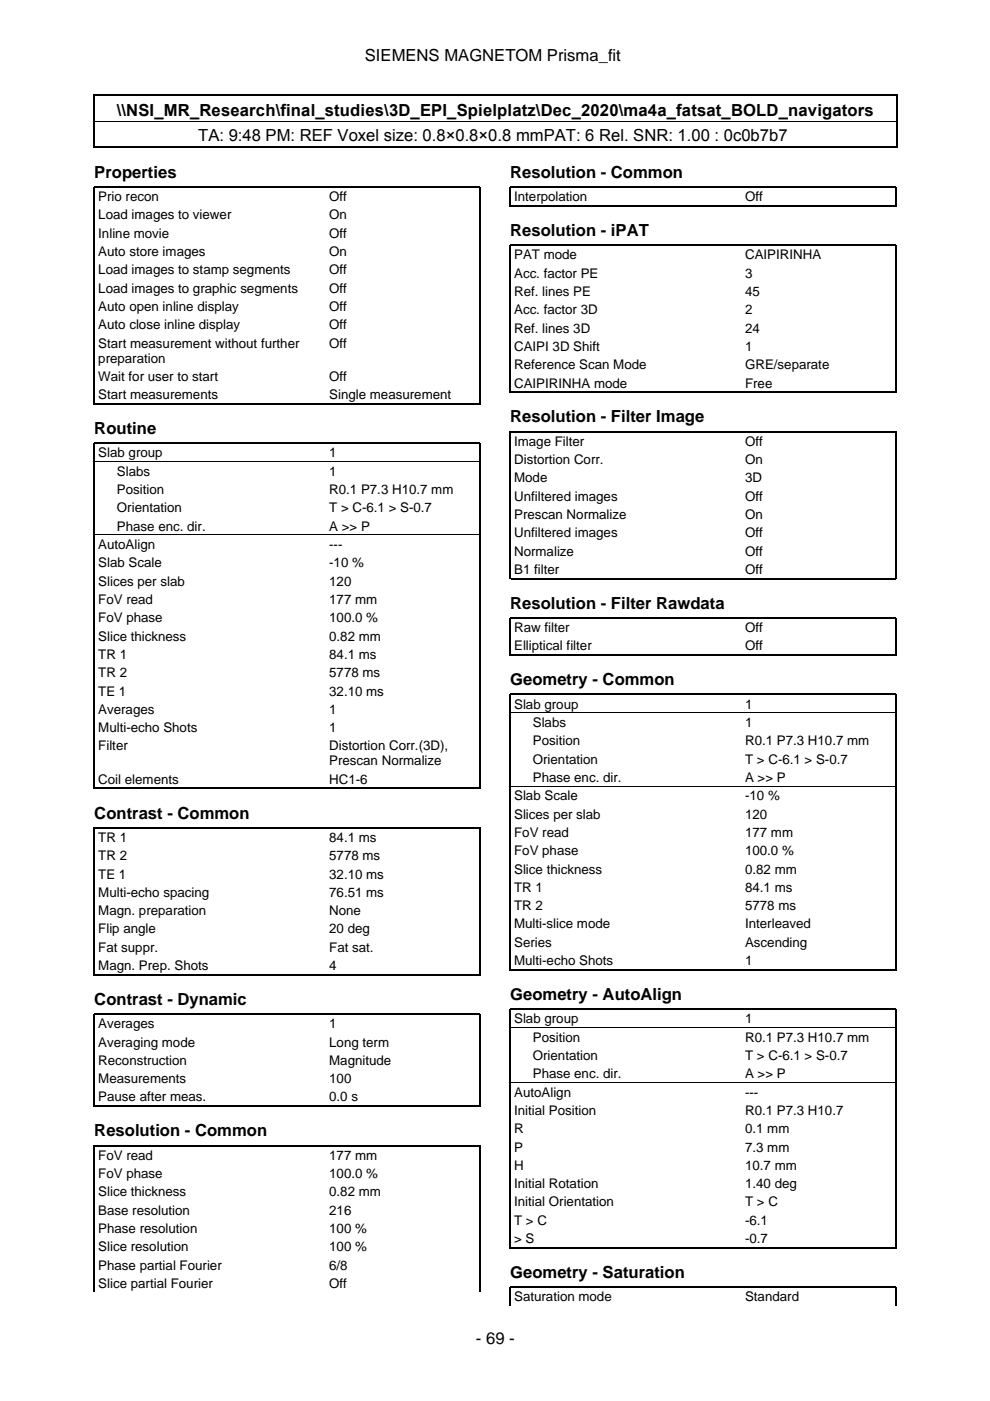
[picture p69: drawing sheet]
<svg xmlns="http://www.w3.org/2000/svg" width="210mm" height="297mm" viewBox="0 0 210 297" stroke-linecap="round" stroke-linejoin="round" font-family="sans-serif">
<defs><g id="words">
<g font-size="3.5">
<text x="77.4" y="12.9">SIEMENS MAGNETOM Prisma_fit</text>
<text x="24.7" y="24.6">\\NSI_MR_Research\final_studies\3D_EPI_Spielplatz\Dec_2020\ma4a_fatsat_BOLD_navigators</text>
<text x="42" y="29.9">TA: 9:48 PM: REF Voxel size: 0.8×0.8×0.8 mmPAT: 6 Rel. SNR: 1.00 : 0c0b7b7</text>
<text x="20" y="37.7">Properties</text>
<text x="108.2" y="37.7">Resolution - Common</text>
<text x="108.2" y="50.1">Resolution - iPAT</text>
<text x="108.2" y="89.6">Resolution - Filter Image</text>
<text x="20" y="92">Routine</text>
<text x="108.2" y="129.1">Resolution - Filter Rawdata</text>
<text x="108.2" y="145.3">Geometry - Common</text>
<text x="20" y="173.6">Contrast - Common</text>
<text x="20" y="213.1">Contrast - Dynamic</text>
<text x="108.2" y="212">Geometry - AutoAlign</text>
<text x="20" y="240.9">Resolution - Common</text>
<text x="108.2" y="271">Geometry - Saturation</text>
<text x="100.9" y="284.9">- 69 -</text>
</g>
<g font-size="2.8">
<text x="20.8" y="42.6">Prio recon</text>
<text x="20.8" y="46.5">Load images to viewer</text>
<text x="69.8" y="42.6">Off</text>
<text x="69.8" y="46.5">On</text>
<text x="109" y="42.6">Interpolation</text>
<text x="158" y="42.6">Off</text>
<text x="20.8" y="50.4">Inline movie</text>
<text x="69.8" y="50.4">Off</text>
<text x="20.8" y="54.3">Auto store images</text>
<text x="20.8" y="58.2">Load images to stamp segments</text>
<text x="69.8" y="54.3">On</text>
<text x="69.8" y="58.2">Off</text>
<text x="109" y="55">PAT mode</text>
<text x="109" y="58.9">Acc. factor PE</text>
<text x="158" y="55">CAIPIRINHA</text>
<text x="158" y="58.9">3</text>
<text x="20.8" y="62.1">Load images to graphic segments</text>
<text x="20.8" y="65.9">Auto open inline display</text>
<text x="69.8" y="62.1">Off</text>
<text x="69.8" y="65.9">Off</text>
<text x="109" y="62.8">Ref. lines PE</text>
<text x="158" y="62.8">45</text>
<text x="20.8" y="69.8">Auto close inline display</text>
<text x="69.8" y="69.8">Off</text>
<text x="109" y="66.6">Acc. factor 3D</text>
<text x="109" y="70.5">Ref. lines 3D</text>
<text x="158" y="66.6">2</text>
<text x="158" y="70.5">24</text>
<text x="20.8" y="73.7">Start measurement without further</text>
<text x="20.8" y="76.9">preparation</text>
<text x="69.8" y="73.7">Off</text>
<text x="109" y="74.4">CAIPI 3D Shift</text>
<text x="158" y="74.4">1</text>
<text x="20.8" y="80.7">Wait for user to start</text>
<text x="69.8" y="80.7">Off</text>
<text x="109" y="78.3">Reference Scan Mode</text>
<text x="109" y="82.2">CAIPIRINHA mode</text>
<text x="158" y="78.3">GRE/separate</text>
<text x="158" y="82.2">Free</text>
<text x="20.8" y="84.6">Start measurements</text>
<text x="69.8" y="84.6">Single measurement</text>
<text x="109" y="94.5">Image Filter</text>
<text x="158" y="94.5">Off</text>
<text x="20.8" y="97">Slab group</text>
<text x="24.8" y="100.9">Slabs</text>
<text x="69.8" y="97">1</text>
<text x="69.8" y="100.9">1</text>
<text x="109" y="98.4">Distortion Corr.</text>
<text x="158" y="98.4">On</text>
<text x="24.8" y="104.8">Position</text>
<text x="69.8" y="104.8">R0.1 P7.3 H10.7 mm</text>
<text x="109" y="102.3">Mode</text>
<text x="109" y="106.1">Unfiltered images</text>
<text x="158" y="102.3">3D</text>
<text x="158" y="106.1">Off</text>
<text x="24.8" y="108.6">Orientation</text>
<text x="24.8" y="112.5">Phase enc. dir.</text>
<text x="69.8" y="108.6">T &gt; C-6.1 &gt; S-0.7</text>
<text x="69.8" y="112.5">A &gt;&gt; P</text>
<text x="109" y="110">Prescan Normalize</text>
<text x="109" y="113.9">Unfiltered images</text>
<text x="158" y="110">On</text>
<text x="158" y="113.9">Off</text>
<text x="20.8" y="116.4">AutoAlign</text>
<text x="69.8" y="116.4">---</text>
<text x="109" y="117.8">Normalize</text>
<text x="158" y="117.8">Off</text>
<text x="20.8" y="120.3">Slab Scale</text>
<text x="20.8" y="124.2">Slices per slab</text>
<text x="69.8" y="120.3">-10 %</text>
<text x="69.8" y="124.2">120</text>
<text x="109" y="121.7">B1 filter</text>
<text x="158" y="121.7">Off</text>
<text x="20.8" y="128.1">FoV read</text>
<text x="20.8" y="131.9">FoV phase</text>
<text x="69.8" y="128.1">177 mm</text>
<text x="69.8" y="131.9">100.0 %</text>
<text x="20.8" y="135.8">Slice thickness</text>
<text x="69.8" y="135.8">0.82 mm</text>
<text x="109" y="134">Raw filter</text>
<text x="109" y="137.9">Elliptical filter</text>
<text x="158" y="134">Off</text>
<text x="158" y="137.9">Off</text>
<text x="20.8" y="139.7">TR 1</text>
<text x="20.8" y="143.6">TR 2</text>
<text x="69.8" y="139.7">84.1 ms</text>
<text x="69.8" y="143.6">5778 ms</text>
<text x="20.8" y="147.5">TE 1</text>
<text x="69.8" y="147.5">32.10 ms</text>
<text x="20.8" y="151.3">Averages</text>
<text x="20.8" y="155.2">Multi-echo Shots</text>
<text x="69.8" y="151.3">1</text>
<text x="69.8" y="155.2">1</text>
<text x="109" y="150.2">Slab group</text>
<text x="113" y="154.1">Slabs</text>
<text x="158" y="150.2">1</text>
<text x="158" y="154.1">1</text>
<text x="20.8" y="159.1">Filter</text>
<text x="69.8" y="159.1">Distortion Corr.(3D),</text>
<text x="113" y="158">Position</text>
<text x="113" y="161.9">Orientation</text>
<text x="158" y="158">R0.1 P7.3 H10.7 mm</text>
<text x="158" y="161.9">T &gt; C-6.1 &gt; S-0.7</text>
<text x="20.8" y="166.2">Coil elements</text>
<text x="69.8" y="162.3">Prescan Normalize</text>
<text x="69.8" y="166.2">HC1-6</text>
<text x="113" y="165.8">Phase enc. dir.</text>
<text x="158" y="165.8">A &gt;&gt; P</text>
<text x="109" y="169.7">Slab Scale</text>
<text x="109" y="173.6">Slices per slab</text>
<text x="158" y="169.7">-10 %</text>
<text x="158" y="173.6">120</text>
<text x="20.8" y="178.5">TR 1</text>
<text x="69.8" y="178.5">84.1 ms</text>
<text x="109" y="177.4">FoV read</text>
<text x="158" y="177.4">177 mm</text>
<text x="20.8" y="182.4">TR 2</text>
<text x="69.8" y="182.4">5778 ms</text>
<text x="109" y="181.3">FoV phase</text>
<text x="109" y="185.2">Slice thickness</text>
<text x="158" y="181.3">100.0 %</text>
<text x="158" y="185.2">0.82 mm</text>
<text x="20.8" y="186.3">TE 1</text>
<text x="20.8" y="190.1">Multi-echo spacing</text>
<text x="69.8" y="186.3">32.10 ms</text>
<text x="69.8" y="190.1">76.51 ms</text>
<text x="109" y="189.1">TR 1</text>
<text x="158" y="189.1">84.1 ms</text>
<text x="20.8" y="194">Magn. preparation</text>
<text x="20.8" y="197.9">Flip angle</text>
<text x="69.8" y="194">None</text>
<text x="69.8" y="197.9">20 deg</text>
<text x="109" y="193">TR 2</text>
<text x="109" y="196.8">Multi-slice mode</text>
<text x="158" y="193">5778 ms</text>
<text x="158" y="196.8">Interleaved</text>
<text x="20.8" y="201.8">Fat suppr.</text>
<text x="69.8" y="201.8">Fat sat.</text>
<text x="109" y="200.7">Series</text>
<text x="158" y="200.7">Ascending</text>
<text x="20.8" y="205.7">Magn. Prep. Shots</text>
<text x="69.8" y="205.7">4</text>
<text x="109" y="204.6">Multi-echo Shots</text>
<text x="158" y="204.6">1</text>
<text x="20.8" y="218">Averages</text>
<text x="20.8" y="221.9">Averaging mode</text>
<text x="69.8" y="218">1</text>
<text x="69.8" y="221.9">Long term</text>
<text x="109" y="217">Slab group</text>
<text x="113" y="220.8">Position</text>
<text x="158" y="217">1</text>
<text x="158" y="220.8">R0.1 P7.3 H10.7 mm</text>
<text x="20.8" y="225.8">Reconstruction</text>
<text x="69.8" y="225.8">Magnitude</text>
<text x="113" y="224.7">Orientation</text>
<text x="158" y="224.7">T &gt; C-6.1 &gt; S-0.7</text>
<text x="20.8" y="229.7">Measurements</text>
<text x="20.8" y="233.5">Pause after meas.</text>
<text x="69.8" y="229.7">100</text>
<text x="69.8" y="233.5">0.0 s</text>
<text x="109" y="232.5">AutoAlign</text>
<text x="113" y="228.6">Phase enc. dir.</text>
<text x="158" y="228.6">A &gt;&gt; P</text>
<text x="158" y="232.5">---</text>
<text x="109" y="236.4">Initial Position</text>
<text x="158" y="236.4">R0.1 P7.3 H10.7</text>
<text x="20.8" y="245.9">FoV read</text>
<text x="69.8" y="245.9">177 mm</text>
<text x="109" y="240.3">R</text>
<text x="109" y="244.2">P</text>
<text x="158" y="240.3">0.1 mm</text>
<text x="158" y="244.2">7.3 mm</text>
<text x="20.8" y="249.8">FoV phase</text>
<text x="69.8" y="249.8">100.0 %</text>
<text x="109" y="248">H</text>
<text x="109" y="251.9">Initial Rotation</text>
<text x="158" y="248">10.7 mm</text>
<text x="158" y="251.9">1.40 deg</text>
<text x="20.8" y="253.6">Slice thickness</text>
<text x="20.8" y="257.5">Base resolution</text>
<text x="69.8" y="253.6">0.82 mm</text>
<text x="69.8" y="257.5">216</text>
<text x="109" y="255.8">Initial Orientation</text>
<text x="158" y="255.8">T &gt; C</text>
<text x="20.8" y="261.4">Phase resolution</text>
<text x="69.8" y="261.4">100 %</text>
<text x="109" y="259.7">T &gt; C</text>
<text x="109" y="263.6">&gt; S</text>
<text x="158" y="259.7">-6.1</text>
<text x="158" y="263.6">-0.7</text>
<text x="20.8" y="265.3">Slice resolution</text>
<text x="20.8" y="269.2">Phase partial Fourier</text>
<text x="69.8" y="265.3">100 %</text>
<text x="69.8" y="269.2">6/8</text>
<text x="20.8" y="273">Slice partial Fourier</text>
<text x="69.8" y="273">Off</text>
<text x="109" y="275.9">Saturation mode</text>
<text x="158" y="275.9">Standard</text>
</g>
</g></defs>
<g fill="none" stroke="#000" stroke-width=".26">
<path d="M19.9 20v11.3M20 20.2h170M20 31.2h170M190.1 20v11.3M108.2 43.8v-4.2h81.8v4.2M108.3 43.6h81.6M20 85.8v-46.2h81.8v46.2M20.1 85.6h81.6M108.2 83.3v-31.3h81.8v31.3M108.3 83.2h81.6M108.2 122.8v-31.3h81.8v31.3M108.2 139v-8h81.8v8"/>
<path d="M108.3 122.7h81.6M108.3 138.9h81.6M20 167.3v-73.3h81.8v73.3M20.1 167.2h81.6M20 206.8v-31.3h81.8v31.3M20.1 206.7h81.6M108.2 205.7v-58.5h81.8v58.5M108.3 205.6h81.6M20 234.7v-19.7h81.8v19.7M20.1 234.5h81.6M20 273.9v-31h81.8v31M108.2 264.7v-50.8h81.8v50.8"/>
<path d="M108.2 276.8v-3.9h81.8v3.9M108.3 264.6h81.6"/>
</g>
<path d="M20 25.7h170M20.1 97.8h81.6M20.1 113.4h81.6M108.3 151.1h81.6M108.3 166.7h81.6M108.3 217.8h81.6M108.3 229.5h81.6" fill="none" stroke="#000" stroke-width=".21"/>
<use href="#words"/>
</svg>
